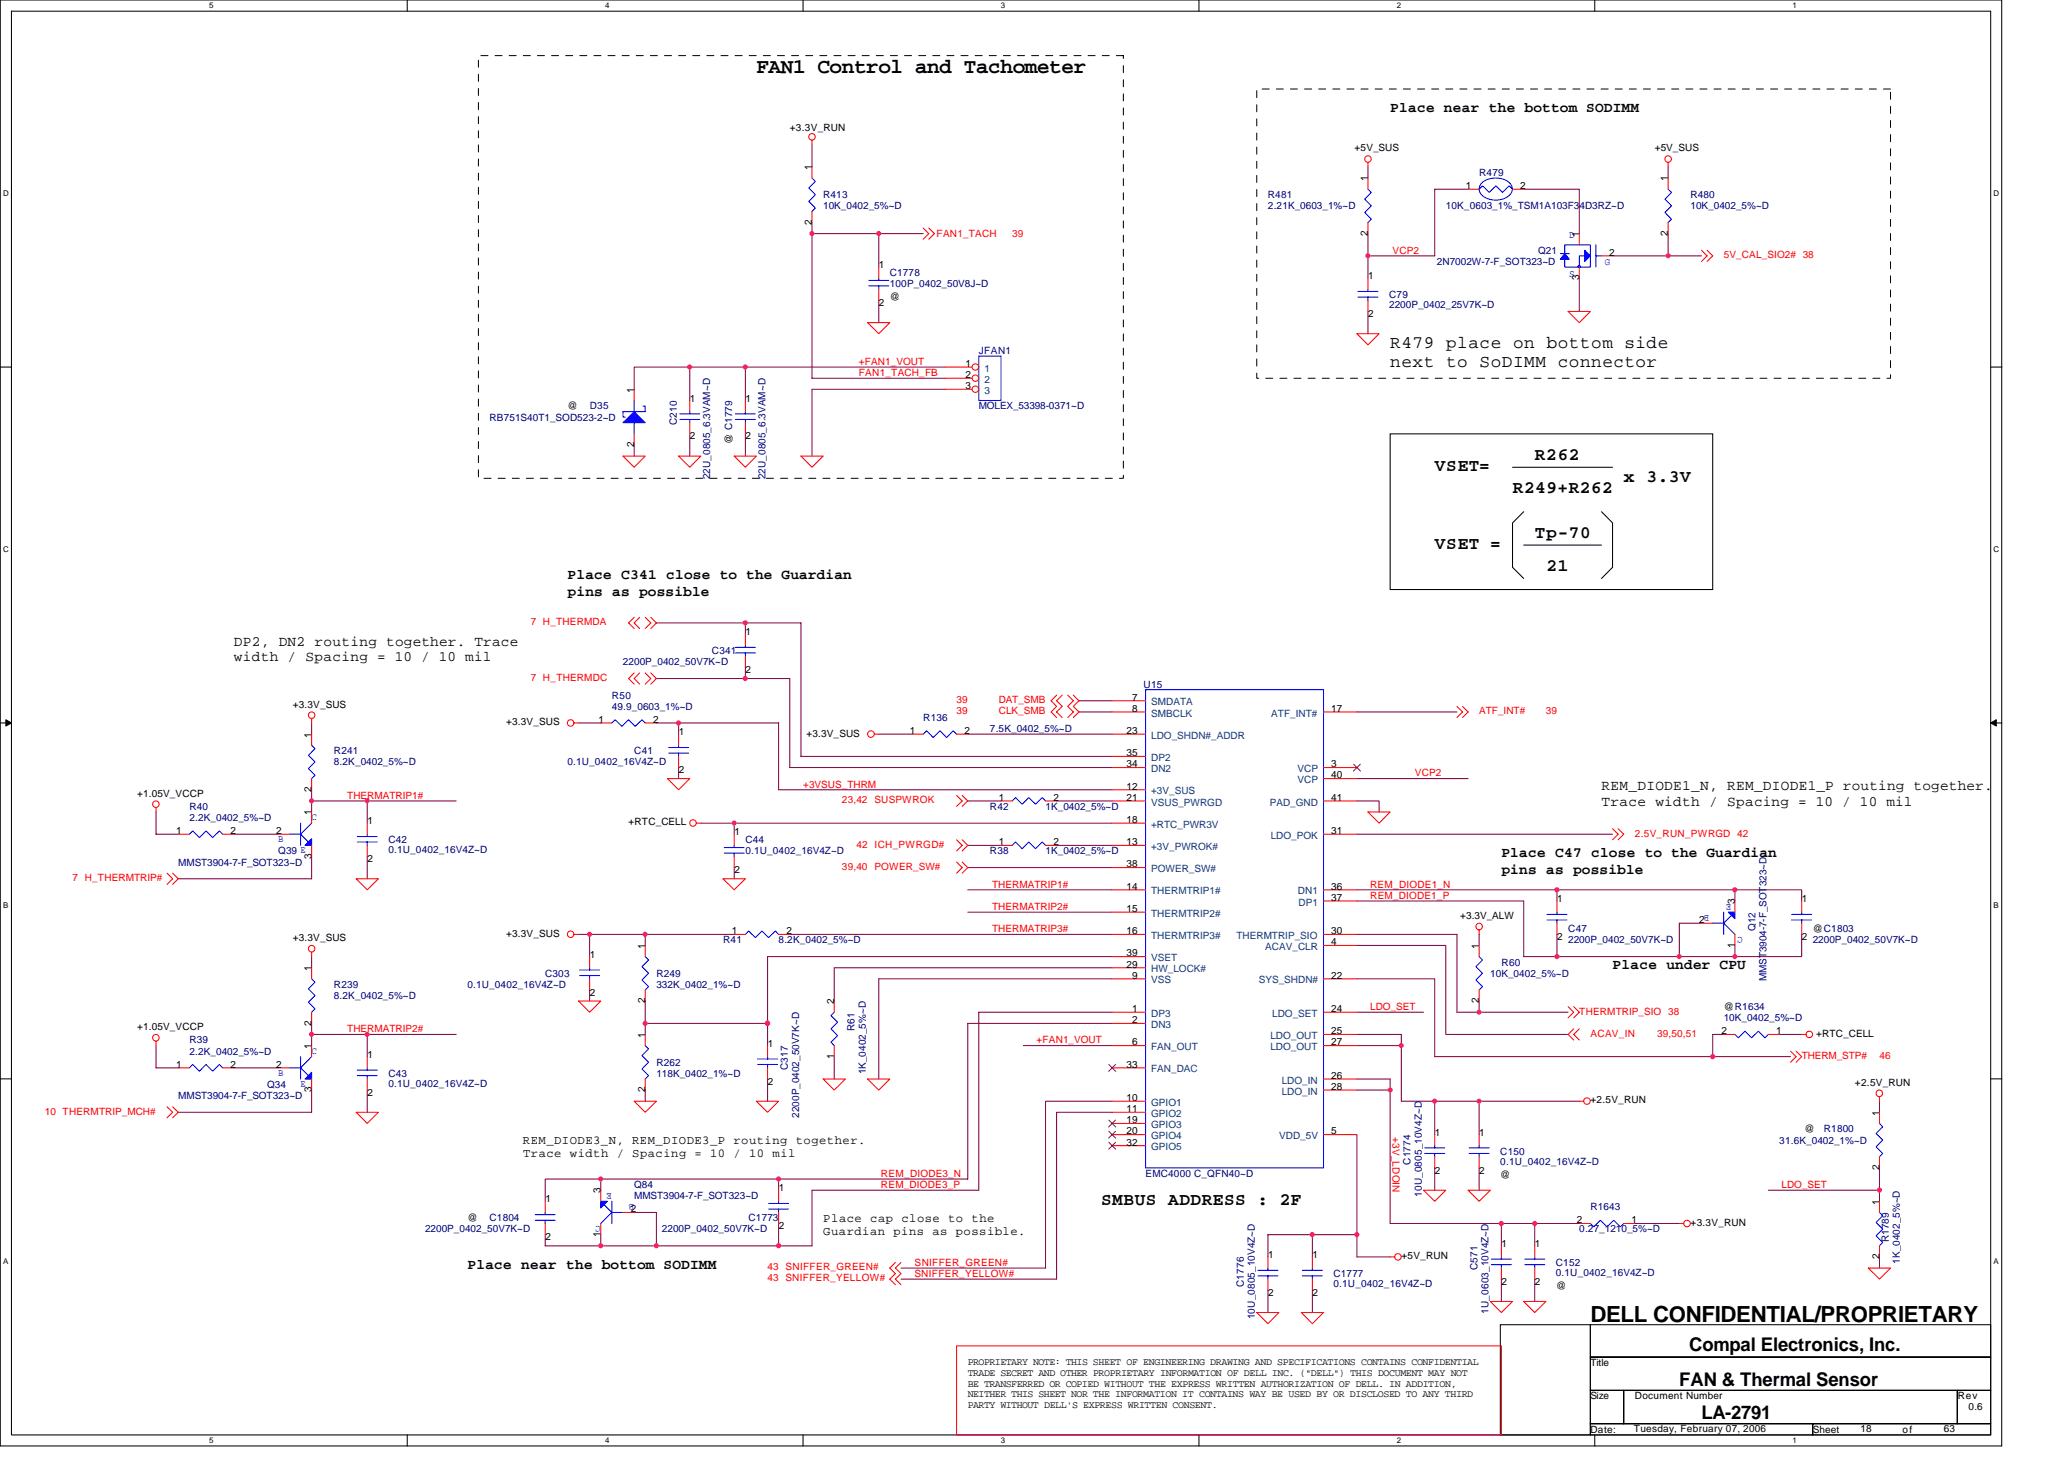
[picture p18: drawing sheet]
<svg xmlns="http://www.w3.org/2000/svg" width="297mm" height="210mm" viewBox="0 0 297 210" stroke-linecap="round" stroke-linejoin="round" font-family="sans-serif">
<defs><g id="words">
<text font-size="3.2" x="228.9" y="190.2">DELL CONFIDENTIAL/PROPRIETARY</text>
<text font-size="3" x="108.9" y="10.5">FAN1 Control and Tachometer</text>
<g font-size="2.7">
<text x="243.1" y="194.4">Compal Electronics, Inc.</text>
<text x="241.7" y="199.3">FAN &amp; Thermal Sensor</text>
<text x="244.9" y="204.2">LA-2791</text>
</g>
<g font-size="2.5">
<text x="200.1" y="50">R479 place on bottom side</text>
<text x="200.1" y="52.8">next to SoDIMM connector</text>
<text x="206.5" y="67.8">VSET=</text>
<text x="217.7" y="71">R249+R262</text>
<text x="220.9" y="66.1">R262</text>
<text x="233.7" y="69.4">x 3.3V</text>
<text x="220.9" y="77.4">Tp-70</text>
<text x="206.5" y="79">VSET =</text>
<text x="222.5" y="82.1">21</text>
<text x="158.5" y="173.4">SMBUS ADDRESS : 2F</text>
</g>
<g font-size="2.1">
<text x="200.1" y="16.2">Place near the bottom SODIMM</text>
<text x="81.7" y="83.4">Place C341 close to the Guardian</text>
<text x="81.7" y="85.7">pins as possible</text>
<text x="33.7" y="92.9">DP2, DN2 routing together. Trace</text>
<text x="33.7" y="95.1">width / Spacing = 10 / 10 mil</text>
<text x="230.5" y="113.7">REM_DIODE1_N, REM_DIODE1_P routing together.</text>
<text x="230.5" y="115.9">Trace width / Spacing = 10 / 10 mil</text>
<text x="216.1" y="123.4">Place C47 close to the Guardian</text>
<text x="216.1" y="125.7">pins as possible</text>
<text x="232.1" y="139.4">Place under CPU</text>
<text x="67.3" y="182.6">Place near the bottom SODIMM</text>
</g>
<g font-size="1.8">
<text x="75.3" y="164.6">REM_DIODE3_N, REM_DIODE3_P routing together.</text>
<text x="75.3" y="166.5">Trace width / Spacing = 10 / 10 mil</text>
<text x="118.5" y="175.8">Place cap close to the</text>
<text x="118.5" y="177.7">Guardian pins as possible.</text>
</g>
<g font-size="1.4">
<text x="113.7" y="18.9">+3.3V_RUN</text>
<text x="194.9" y="21.8">+5V_SUS</text>
<text x="238.2" y="21.8">+5V_SUS</text>
<text x="116.8" y="24.5" transform="rotate(-90 116.8 24.5)">1</text>
<text x="196.8" y="26.1" transform="rotate(-90 196.8 26.1)">1</text>
<text x="210.9" y="27.2">1</text>
<text x="218.8" y="27.2">2</text>
<text x="240" y="26.1" transform="rotate(-90 240 26.1)">1</text>
<text x="116.8" y="32.3" transform="rotate(-90 116.8 32.3)">2</text>
<text x="196.8" y="33.9" transform="rotate(-90 196.8 33.9)">2</text>
<text x="227.3" y="34.1" transform="rotate(-90 227.3 34.1)">1</text>
<text x="240" y="33.9" transform="rotate(-90 240 33.9)">2</text>
<text x="126.5" y="38.6">1</text>
<text x="196.9" y="40.2">1</text>
<text x="227.3" y="40.3" transform="rotate(-90 227.3 40.3)">3</text>
<text x="231.6" y="36.8">2</text>
<text x="126.5" y="44">2</text>
<text x="128.1" y="43.2">@</text>
<text x="196.9" y="45.6">2</text>
<text x="138.9" y="52.8">1</text>
<text x="81.7" y="58.9">@</text>
<text x="91.2" y="56.5" transform="rotate(-90 91.2 56.5)">1</text>
<text x="99.3" y="57.8">1</text>
<text x="107.3" y="57.8">1</text>
<text x="138.9" y="54.4">2</text>
<text x="138.9" y="56">3</text>
<text x="91.2" y="64.3" transform="rotate(-90 91.2 64.3)">2</text>
<text x="99.3" y="63.2">2</text>
<text x="105.4" y="63.9" transform="rotate(-90 105.4 63.9)">@ C1779</text>
<text x="107.3" y="63.2">2</text>
<text x="107.3" y="91.4">1</text>
<text x="42.1" y="101.8">+3.3V_SUS</text>
<text x="107.3" y="96.8">2</text>
<text x="162.9" y="100.8">7</text>
<text x="44.8" y="106.1" transform="rotate(-90 44.8 106.1)">1</text>
<text x="72.9" y="104.4">+3.3V_SUS</text>
<text x="86.1" y="104">1</text>
<text x="94" y="104">2</text>
<text x="97.7" y="105.8">1</text>
<text x="116.1" y="106">+3.3V_SUS</text>
<text x="130.9" y="105.6">1</text>
<text x="138.8" y="105.6">2</text>
<text x="162.1" y="105.6">23</text>
<text x="162.9" y="102.4">8</text>
<text x="191.6" y="102.4">17</text>
<text x="44.8" y="113.9" transform="rotate(-90 44.8 113.9)">2</text>
<text x="97.7" y="111.2">2</text>
<text x="162.1" y="108.8">35</text>
<text x="162.1" y="110.4">34</text>
<text x="162.1" y="113.6">12</text>
<text x="191.6" y="110.4">3</text>
<text x="191.6" y="112">40</text>
<text x="19.7" y="114.6">+1.05V_VCCP</text>
<text x="25.3" y="120">1</text>
<text x="33.2" y="120">2</text>
<text x="39.7" y="120">2</text>
<text x="44.8" y="117.3" transform="rotate(-90 44.8 117.3)">1</text>
<text x="52.9" y="118.6">1</text>
<text x="90.5" y="118.7">+RTC_CELL</text>
<text x="143.7" y="115.2">1</text>
<text x="151.6" y="115.2">2</text>
<text x="162.1" y="115.2">21</text>
<text x="162.1" y="118.4">18</text>
<text x="191.6" y="120">31</text>
<text x="191.6" y="115.2">41</text>
<text x="44.8" y="123.5" transform="rotate(-90 44.8 123.5)">3</text>
<text x="52.9" y="124">2</text>
<text x="105.7" y="120.2">1</text>
<text x="105.7" y="125.6">2</text>
<text x="143.7" y="121.6">1</text>
<text x="151.6" y="121.6">2</text>
<text x="162.1" y="121.6">13</text>
<text x="162.1" y="124.8">38</text>
<text x="162.1" y="128">14</text>
<text x="162.1" y="131.2">15</text>
<text x="191.6" y="128">36</text>
<text x="191.6" y="129.6">37</text>
<text x="224.1" y="129.8">1</text>
<text x="249.7" y="130.1" transform="rotate(-90 249.7 130.1)">3</text>
<text x="259.3" y="129.8">1</text>
<text x="42.1" y="135.4">+3.3V_SUS</text>
<text x="72.9" y="134.7">+3.3V_SUS</text>
<text x="84.9" y="137.8">1</text>
<text x="92.8" y="136.5" transform="rotate(-90 92.8 136.5)">1</text>
<text x="105.3" y="134.4">1</text>
<text x="113.2" y="134.4">2</text>
<text x="162.1" y="134.4">16</text>
<text x="162.1" y="137.6">39</text>
<text x="191.6" y="136">4</text>
<text x="191.6" y="134.4">30</text>
<text x="210.2" y="132.2">+3.3V_ALW</text>
<text x="212.8" y="136.5" transform="rotate(-90 212.8 136.5)">1</text>
<text x="224.1" y="135.2">2</text>
<text x="244.6" y="132.8">2</text>
<text x="249.7" y="136.4" transform="rotate(-90 249.7 136.4)">1</text>
<text x="259.3" y="135.2">2</text>
<text x="260.9" y="134.1">@C1803</text>
<text x="44.8" y="139.7" transform="rotate(-90 44.8 139.7)">1</text>
<text x="84.9" y="143.2">2</text>
<text x="162.1" y="139.2">29</text>
<text x="162.9" y="140.8">9</text>
<text x="191.6" y="140.8">22</text>
<text x="19.7" y="148.2">+1.05V_VCCP</text>
<text x="44.8" y="147.6" transform="rotate(-90 44.8 147.6)">2</text>
<text x="92.8" y="149.3" transform="rotate(-90 92.8 149.3)">1</text>
<text x="92.8" y="144.4" transform="rotate(-90 92.8 144.4)">2</text>
<text x="120" y="144.5" transform="rotate(-90 120 144.5)">2</text>
<text x="162.9" y="145.6">1</text>
<text x="162.9" y="147.2">2</text>
<text x="191.6" y="148.8">25</text>
<text x="191.6" y="145.6">24</text>
<text x="212.8" y="144.4" transform="rotate(-90 212.8 144.4)">2</text>
<text x="247.8" y="148.8">2</text>
<text x="248.1" y="145.3">@R1634</text>
<text x="255.6" y="148.8">1</text>
<text x="261.4" y="149.2">+RTC_CELL</text>
<text x="25.3" y="153.6">1</text>
<text x="33.2" y="153.6">2</text>
<text x="39.7" y="153.6">2</text>
<text x="44.8" y="150.9" transform="rotate(-90 44.8 150.9)">1</text>
<text x="52.9" y="152.2">1</text>
<text x="110.5" y="150.6">1</text>
<text x="120" y="152.4" transform="rotate(-90 120 152.4)">1</text>
<text x="162.1" y="153.6">33</text>
<text x="162.9" y="150.4">6</text>
<text x="191.6" y="155.2">26</text>
<text x="191.6" y="150.4">27</text>
<text x="44.8" y="157.2" transform="rotate(-90 44.8 157.2)">3</text>
<text x="52.9" y="157.6">2</text>
<text x="92.8" y="157.2" transform="rotate(-90 92.8 157.2)">2</text>
<text x="110.5" y="156">2</text>
<text x="162.1" y="158.4">10</text>
<text x="162.1" y="160">11</text>
<text x="162.1" y="161.6">19</text>
<text x="191.6" y="156.8">28</text>
<text x="228.9" y="158.7">+2.5V_RUN</text>
<text x="267" y="156.2">+2.5V_RUN</text>
<text x="270.5" y="160.5" transform="rotate(-90 270.5 160.5)">1</text>
<text x="162.1" y="163.2">20</text>
<text x="162.1" y="164.8">32</text>
<text x="191.6" y="163.2">5</text>
<text x="206.5" y="163.4">1</text>
<text x="212.9" y="163.4">1</text>
<text x="259.7" y="162.9">@</text>
<text x="78.5" y="173">1</text>
<text x="86.4" y="171.7" transform="rotate(-90 86.4 171.7)">3</text>
<text x="112.1" y="171.4">1</text>
<text x="206.5" y="168.8">2</text>
<text x="212.9" y="168.8">2</text>
<text x="215.9" y="169.5">@</text>
<text x="270.5" y="173.3" transform="rotate(-90 270.5 173.3)">1</text>
<text x="270.5" y="168.4" transform="rotate(-90 270.5 168.4)">2</text>
<text x="67.3" y="175.7">@</text>
<text x="78.5" y="178.4">2</text>
<text x="86.4" y="177.9" transform="rotate(-90 86.4 177.9)">1</text>
<text x="90.8" y="174.4">2</text>
<text x="112.1" y="176.8">2</text>
<text x="216.1" y="179.4">1</text>
<text x="220.9" y="179.4">1</text>
<text x="226.9" y="176">2</text>
<text x="234.8" y="176">1</text>
<text x="243.3" y="176.4">+3.3V_RUN</text>
<text x="182.5" y="181">1</text>
<text x="188.9" y="181">1</text>
<text x="201.7" y="181.2">+5V_RUN</text>
<text x="216.1" y="184.8">2</text>
<text x="220.9" y="184.8">2</text>
<text x="223.9" y="185.5">@</text>
<text x="270.5" y="181.2" transform="rotate(-90 270.5 181.2)">2</text>
<text x="182.5" y="186.4">2</text>
<text x="188.9" y="186.4">2</text>
<text x="139.3" y="196.4">PROPRIETARY NOTE: THIS SHEET OF ENGINEERING DRAWING AND SPECIFICATIONS CONTAINS CONFIDENTIAL</text>
<text x="139.3" y="197.9">TRADE SECRET AND OTHER PROPRIETARY INFORMATION OF DELL INC. (&quot;DELL&quot;) THIS DOCUMENT MAY NOT</text>
<text x="228.9" y="196.5">Title</text>
<text x="139.3" y="199.5">BE TRANSFERRED OR COPIED WITHOUT THE EXPRESS WRITTEN AUTHORIZATION OF DELL. IN ADDITION,</text>
<text x="139.3" y="201">NEITHER THIS SHEET NOR THE INFORMATION IT CONTAINS WAY BE USED BY OR DISCLOSED TO ANY THIRD</text>
<text x="139.3" y="202.6">PARTY WITHOUT DELL'S EXPRESS WRITTEN CONSENT.</text>
<text x="228.9" y="201.3">Size</text>
<text x="235.3" y="201.3">Document Number</text>
<text x="281.7" y="201.3">Rev</text>
<text x="283.3" y="202.9">0.6</text>
<text x="228.9" y="206.1">Date:</text>
<text x="235.1" y="206">Tuesday, February 07, 2006</text>
<text x="260.9" y="206.1">Sheet</text>
<text x="267.8" y="206">18</text>
<text x="273.8" y="206.1">of</text>
<text x="279.8" y="206">63</text>
</g>
<g font-size="1.4" fill="#000080">
<text x="118.5" y="28.5">R413</text>
<text x="182.5" y="28.5">R481</text>
<text x="212.9" y="25.3">R479</text>
<text x="243.3" y="28.5">R480</text>
<text x="118.5" y="30.1">10K_0402_5%~D</text>
<text x="182.5" y="30.1">2.21K_0603_1%~D</text>
<text x="208.1" y="30.1">10K_0603_1%_TSM1A103F34D3RZ~D</text>
<text x="243.3" y="30.1">10K_0402_5%~D</text>
<text x="128.1" y="39.7">C1778</text>
<text x="128.1" y="41.3">100P_0402_50V8J~D</text>
<text x="206.8" y="38.1">2N7002W-7-F_SOT323~D</text>
<text x="221.4" y="36.5">Q21</text>
<text x="199.9" y="42.9">C79</text>
<text x="199.9" y="44.3">2200P_0402_25V7K~D</text>
<text x="140.9" y="50.9">JFAN1</text>
<text x="84.9" y="58.9">D35</text>
<text x="140.9" y="58.9">MOLEX_53398-0371~D</text>
<text x="70.5" y="60.5">RB751S40T1_SOD523-2~D</text>
<text x="97.4" y="61.1" transform="rotate(-90 97.4 61.1)">C210</text>
<text x="102.2" y="69" transform="rotate(-90 102.2 69)">22U_0805_6.3VAM~D</text>
<text x="110.2" y="69" transform="rotate(-90 110.2 69)">22U_0805_6.3VAM~D</text>
<text x="89.7" y="95.7">2200P_0402_50V7K~D</text>
<text x="102.5" y="94.1">C341</text>
<text x="88.1" y="100.5">R50</text>
<text x="164.6" y="98.9">U15</text>
<text x="88.1" y="102.1">49.9_0603_1%~D</text>
<text x="132.9" y="103.7">R136</text>
<text x="142.5" y="105.3">7.5K_0402_5%~D</text>
<text x="48" y="108.5">R241</text>
<text x="48" y="110.1">8.2K_0402_5%~D</text>
<text x="81.7" y="110.1">0.1U_0402_16V4Z~D</text>
<text x="91.3" y="108.5">C41</text>
<text x="27.3" y="116.5">R40</text>
<text x="27.3" y="118.1">2.2K_0402_5%~D</text>
<text x="142.5" y="116.5">R42</text>
<text x="150.5" y="116.5">1K_0402_5%~D</text>
<text x="25.7" y="124.5">MMST3904-7-F_SOT323~D</text>
<text x="40" y="122.9">Q39 E</text>
<text x="55.9" y="121.3">C42</text>
<text x="55.9" y="122.7">0.1U_0402_16V4Z~D</text>
<text x="107.3" y="121.3">C44</text>
<text x="107.3" y="122.9">0.1U_0402_16V4Z~D</text>
<text x="142.5" y="122.9">R38</text>
<text x="150.5" y="122.9">1K_0402_5%~D</text>
<text x="104.1" y="135.7">R41</text>
<text x="112.1" y="135.7">8.2K_0402_5%~D</text>
<text x="225.7" y="135.7">2200P_0402_50V7K~D</text>
<text x="225.7" y="134.1">C47</text>
<text x="252.6" y="133.9" transform="rotate(-90 252.6 133.9)">Q12</text>
<text x="260.9" y="135.7">2200P_0402_50V7K~D</text>
<text x="48" y="142.1">R239</text>
<text x="48" y="143.7">8.2K_0402_5%~D</text>
<text x="67.3" y="142.1">0.1U_0402_16V4Z~D</text>
<text x="78.5" y="140.5">C303</text>
<text x="94.5" y="140.5">R249</text>
<text x="94.5" y="142.1">332K_0402_1%~D</text>
<text x="214.5" y="140.5">10K_0402_5%~D</text>
<text x="216.1" y="138.9">R60</text>
<text x="254.2" y="141.1" transform="rotate(-90 254.2 141.1)">MMST3904-7-F_SOT323~D</text>
<text x="123" y="148.3" transform="rotate(-90 123 148.3)">R61</text>
<text x="248.1" y="146.9">10K_0402_5%~D</text>
<text x="27.3" y="150.1">R39</text>
<text x="27.3" y="151.7">2.2K_0402_5%~D</text>
<text x="55.9" y="154.9">C43</text>
<text x="94.5" y="153.3">R262</text>
<text x="94.5" y="154.9">118K_0402_1%~D</text>
<text x="113.4" y="153.9" transform="rotate(-90 113.4 153.9)">C317</text>
<text x="124.6" y="154.6" transform="rotate(-90 124.6 154.6)">1K_0402_5%~D</text>
<text x="25.7" y="158.1">MMST3904-7-F_SOT323~D</text>
<text x="38.5" y="156.5">Q34</text>
<text x="55.9" y="156.4">0.1U_0402_16V4Z~D</text>
<text x="115" y="160.8" transform="rotate(-90 115 160.8)">2200P_0402_50V7K~D</text>
<text x="203" y="167.6" transform="rotate(-90 203 167.6)">C1774</text>
<text x="215.9" y="166.1">C150</text>
<text x="215.9" y="167.6">0.1U_0402_16V4Z~D</text>
<text x="256.1" y="164.5">31.6K_0402_1%~D</text>
<text x="262.5" y="162.9">R1800</text>
<text x="91.3" y="170.9">Q84</text>
<text x="91.3" y="172.5">MMST3904-7-F_SOT323~D</text>
<text x="164.9" y="169.3">EMC4000 C_QFN40~D</text>
<text x="204.6" y="172.2" transform="rotate(-90 204.6 172.2)">10U_0805_10V4Z~D</text>
<text x="61.2" y="177.3">2200P_0402_50V7K~D</text>
<text x="70.5" y="175.7">C1804</text>
<text x="95.3" y="177.3">2200P_0402_50V7K~D</text>
<text x="107.7" y="175.7">C1773</text>
<text x="227.3" y="177.3">0.27_1210_5%~D</text>
<text x="228.9" y="174.1">R1643</text>
<text x="271.8" y="178.8" transform="rotate(-90 271.8 178.8)">R1789</text>
<text x="179" y="185.1" transform="rotate(-90 179 185.1)">C1776</text>
<text x="191.9" y="183.7">C1777</text>
<text x="191.9" y="185.2">0.1U_0402_16V4Z~D</text>
<text x="212.6" y="182.8" transform="rotate(-90 212.6 182.8)">C571</text>
<text x="223.9" y="182.1">C152</text>
<text x="223.9" y="183.6">0.1U_0402_16V4Z~D</text>
<text x="273.4" y="181.8" transform="rotate(-90 273.4 181.8)">1K_0402_5%~D</text>
<text x="180.6" y="189.8" transform="rotate(-90 180.6 189.8)">10U_0805_10V4Z~D</text>
<text x="214.2" y="189" transform="rotate(-90 214.2 189)">1U_0603_10V4Z~D</text>
</g>
<g font-size="1.4" fill="#f00">
<text x="134.8" y="34.1">FAN1_TACH</text>
<text x="145.7" y="34.1">39</text>
<text x="200.4" y="36.5">VCP2</text>
<text x="248.1" y="37.1">5V_CAL_SIO2# 38</text>
<text x="123.6" y="52.5">+FAN1_VOUT</text>
<text x="123.6" y="54.1">FAN1_TACH_FB</text>
<text x="76.4" y="90">7 H_THERMDA</text>
<text x="76.4" y="98">7 H_THERMDC</text>
<text x="137.7" y="101.2">39</text>
<text x="143.7" y="101.2">DAT_SMB</text>
<text x="137.7" y="102.7">39</text>
<text x="143.7" y="102.7">CLK_SMB</text>
<text x="212.9" y="102.7">ATF_INT#</text>
<text x="222.5" y="102.7">39</text>
<text x="115.6" y="113.3">+3VSUS_THRM</text>
<text x="203.6" y="111.7">VCP2</text>
<text x="50" y="114.9">THERMATRIP1#</text>
<text x="121.2" y="115.5">23,42 SUSPWROK</text>
<text x="121.2" y="125.2">39,40 POWER_SW#</text>
<text x="123.3" y="122">42 ICH_PWRGD#</text>
<text x="235.3" y="120.4">2.5V_RUN_PWRGD 42</text>
<text x="10.5" y="126.7">7 H_THERMTRIP#</text>
<text x="142.8" y="130.9">THERMATRIP2#</text>
<text x="142.8" y="127.7">THERMATRIP1#</text>
<text x="197.2" y="129.3">REM_DIODE1_P</text>
<text x="197.2" y="127.7">REM_DIODE1_N</text>
<text x="142.8" y="134.1">THERMATRIP3#</text>
<text x="50" y="148.5">THERMATRIP2#</text>
<text x="197.2" y="145.3">LDO_SET</text>
<text x="227.3" y="146">THERMTRIP_SIO 38</text>
<text x="228.9" y="149.2">ACAV_IN</text>
<text x="238.5" y="149.2">39,50,51</text>
<text x="149.2" y="150.1">+FAN1_VOUT</text>
<text x="259.3" y="152.4">THERM_STP#</text>
<text x="270.5" y="152.4">46</text>
<text x="6.5" y="160.4">10 THERMTRIP_MCH#</text>
<text x="200.4" y="163.6" transform="rotate(90 200.4 163.6)">+3V_LDOIN</text>
<text x="126.8" y="169.3">REM_DIODE3_N</text>
<text x="126.8" y="170.9">REM_DIODE3_P</text>
<text x="256.4" y="170.9">LDO_SET</text>
<text x="110.5" y="182.8">43 SNIFFER_GREEN#</text>
<text x="110.5" y="184.4">43 SNIFFER_YELLOW#</text>
<text x="131.6" y="182.1">SNIFFER_GREEN#</text>
<text x="131.6" y="183.7">SNIFFER_YELLOW#</text>
</g>
<g font-size="1.4" fill="#00f">
<text x="225.8" y="34.3">D</text>
<text x="225.8" y="39.9">S</text>
<text x="230.9" y="38.1">G</text>
<text x="44.8" y="118">C</text>
<text x="40" y="121.2">B</text>
<text x="246" y="131.6" transform="rotate(180 246 131.6)">B</text>
<text x="249.2" y="130" transform="rotate(180 249.2 130)">E</text>
<text x="250.8" y="134.8" transform="rotate(180 250.8 134.8)">C</text>
<text x="40" y="154.8">B</text>
<text x="44.8" y="151.6">C</text>
<text x="43.3" y="156.4">E</text>
<text x="88" y="171.6" transform="rotate(180 88 171.6)">E</text>
<text x="91.3" y="173.2" transform="rotate(180 91.3 173.2)">B</text>
<text x="86.5" y="176.4" transform="rotate(180 86.5 176.4)">C</text>
</g>
<g font-size="1.4" fill="#004080">
<text x="141.7" y="53.5">1</text>
<text x="141.7" y="55.1">2</text>
<text x="141.7" y="56.7">3</text>
<text x="165.7" y="101.5">SMDATA</text>
<text x="165.7" y="103.1">SMBCLK</text>
<text x="165.7" y="106.3">LDO_SHDN#_ADDR</text>
<text x="183" y="103.1">ATF_INT#</text>
<text x="165.7" y="109.5">DP2</text>
<text x="165.7" y="111.1">DN2</text>
<text x="186.7" y="111.1">VCP</text>
<text x="186.7" y="112.7">VCP</text>
<text x="165.7" y="114.3">+3V_SUS</text>
<text x="165.7" y="115.9">VSUS_PWRGD</text>
<text x="165.7" y="119.1">+RTC_PWR3V</text>
<text x="182.7" y="115.9">PAD_GND</text>
<text x="165.7" y="122.3">+3V_PWROK#</text>
<text x="165.7" y="125.5">POWER_SW#</text>
<text x="182.9" y="120.7">LDO_POK</text>
<text x="165.7" y="128.7">THERMTRIP1#</text>
<text x="165.7" y="131.9">THERMTRIP2#</text>
<text x="186.8" y="128.7">DN1</text>
<text x="186.9" y="130.3">DP1</text>
<text x="165.7" y="135.1">THERMTRIP3#</text>
<text x="177.9" y="135.1">THERMTRIP_SIO</text>
<text x="182.1" y="136.7">ACAV_CLR</text>
<text x="165.7" y="138.3">VSET</text>
<text x="165.7" y="139.9">HW_LOCK#</text>
<text x="165.7" y="141.5">VSS</text>
<text x="181.1" y="141.5">SYS_SHDN#</text>
<text x="165.7" y="146.3">DP3</text>
<text x="165.7" y="147.9">DN3</text>
<text x="182.8" y="149.5">LDO_OUT</text>
<text x="183.1" y="146.3">LDO_SET</text>
<text x="165.7" y="151.1">FAN_OUT</text>
<text x="165.7" y="154.3">FAN_DAC</text>
<text x="182.8" y="151.1">LDO_OUT</text>
<text x="184.5" y="155.9">LDO_IN</text>
<text x="165.7" y="159.1">GPIO1</text>
<text x="165.7" y="160.7">GPIO2</text>
<text x="184.5" y="157.5">LDO_IN</text>
<text x="165.7" y="162.3">GPIO3</text>
<text x="165.7" y="163.9">GPIO4</text>
<text x="165.7" y="165.5">GPIO5</text>
<text x="184.1" y="163.9">VDD_5V</text>
</g>
<g font-size="1.1">
<text x="30.1" y="1.2">5</text>
<text x="87.1" y="1.2">4</text>
<text x="144" y="1.2">3</text>
<text x="201" y="1.2">2</text>
<text x="258" y="1.2">1</text>
<text x=".4" y="28.2">D</text>
<text x="286.9" y="28.2">D</text>
<text x=".4" y="79.4">C</text>
<text x="286.9" y="79.4">C</text>
<text x=".4" y="130.6">B</text>
<text x="286.9" y="130.6">B</text>
<text x=".4" y="181.8">A</text>
<text x="286.9" y="181.8">A</text>
<text x="30.1" y="207.6">5</text>
<text x="87.1" y="207.6">4</text>
<text x="144" y="207.6">3</text>
<text x="201" y="207.6">2</text>
<text x="258" y="207.6">1</text>
</g>
</g></defs>
<path d="M0 0h288.1v208h-288.1zM1.6 1.6h284.9v204.8h-284.9z" fill="none" stroke="#000" stroke-width=".15"/>
<g fill="#fff">
<path d="M30.1 .2h.6v1.2h-.6z"/>
<path d="M30.1 206.6h.6v1.3h-.6z"/>
</g>
<path d="M58.6 0v1.6M58.6 206.4v1.6" fill="none" stroke="#000" stroke-width=".15"/>
<g fill="#fff">
<path d="M87.1 .2h.6v1.2h-.6z"/>
<path d="M87.1 206.6h.6v1.3h-.6z"/>
</g>
<path d="M115.6 0v1.6M115.6 206.4v1.6" fill="none" stroke="#000" stroke-width=".15"/>
<g fill="#fff">
<path d="M144 .2h.6v1.2h-.6z"/>
<path d="M144 206.6h.6v1.3h-.6z"/>
</g>
<path d="M172.5 0v1.6M172.5 206.4v1.6" fill="none" stroke="#000" stroke-width=".15"/>
<g fill="#fff">
<path d="M201 .2h.6v1.2h-.6z"/>
<path d="M201 206.6h.6v1.3h-.6z"/>
</g>
<path d="M229.5 0v1.6M229.5 206.4v1.6" fill="none" stroke="#000" stroke-width=".15"/>
<g fill="#fff">
<path d="M258 .2h.6v1.2h-.6z"/>
<path d="M258 206.6h.6v1.3h-.6z"/>
<path d="M.4 27.2h.8v1.3h-.8z"/>
<path d="M286.9 27.2h.8v1.3h-.8z"/>
<path d="M.4 78.4h.8v1.3h-.8z"/>
<path d="M286.9 78.4h.8v1.3h-.8z"/>
</g>
<path d="M0 52.8h1.6M286.5 52.8h1.6" fill="none" stroke="#000" stroke-width=".15"/>
<g fill="#fff">
<path d="M.4 129.6h.8v1.3h-.8z"/>
<path d="M286.9 129.6h.7v1.3h-.7z"/>
</g>
<path d="M0 104h1.6M286.5 104h1.6" fill="none" stroke="#000" stroke-width=".15"/>
<path d="M.8 103.5l.8 .5-.8 .5zM286.5 104l.8-.5v1z" fill="#000" stroke="#000" stroke-width=".14"/>
<g fill="#fff">
<path d="M.4 180.8h.8v1.3h-.8z"/>
<path d="M286.9 180.8h.7v1.3h-.7z"/>
</g>
<g fill="none" stroke="#000" stroke-width=".15">
<path d="M200.1 62.4h46.4v22.4h-46.4zM217.7 67.2h14.4M219.3 73.6l-1.6 1.6v6.4l1.6 1.6M219.3 78.4h11.2M230.5 73.6l1.6 1.6v6.4l-1.6 1.6M0 155.2h1.6M286.5 155.2h1.6M215.9 190.6h13v15.8h-13zM228.9 190.6h57.6v4.6h-57.6zM228.9 195.2h57.6v4.8h-57.6zM228.9 204.8h32v1.6h-32zM228.9 200h4.8v4.8h-4.8z"/>
<path d="M233.7 200h48v4.8h-48zM260.9 204.8h25.6v1.6h-25.6zM281.7 200h4.8v4.8h-4.8z"/>
</g>
<g fill="none" stroke="#800040" stroke-width=".15">
<path d="M116.9 33.6h9.6v4.8M116.9 20.8v3.2M116.9 32v22.4h19.2M126.5 33.6h6.4M196.9 24v1.6M196.9 33.6v6.4M211.3 27.2h-4.8v9.6h-9.6M219.3 27.2h8v6.4M232.1 36.8h12.8M240.1 24v1.6M240.1 33.6v3.2M99.3 52.8h8v4.8"/>
<path d="M99.3 52.8h-8v3.2M99.3 52.8v4.8M107.3 52.8h28.8M126.5 43.2v3.2M136.1 56h-19.2v9.6M196.9 44.8v3.2M227.3 40v4.8M91.3 64v1.6M99.3 62.4v3.2M107.3 62.4v3.2M94.5 89.6h12.8v1.6M94.5 97.6h19.2v12.8h46.4"/>
<path d="M107.3 89.6h8v19.2h44.8M107.3 96v1.6M22.5 116.8v3.2h3.2M44.8 104v1.6M44.8 113.6v3.2M44.8 115.2h20.9M52.8 115.2v3.2M83.3 104h3.2M94.5 104h17.6v9.6h48M97.7 104v1.6M97.7 110.4v1.6M100.9 118.4h4.8v1.6"/>
<path d="M105.7 118.4h54.4M126.5 105.6h4.8M139.3 115.2h4.8M139.3 105.6h20.8M152.1 115.2h8M155.3 102.4h4.8M155.3 100.8h4.8M195.3 115.2h3.2v1.6M195.3 102.4h14.4M195.3 112h16M33.7 120h6.3M44.8 123.2v3.2h-19.1"/>
<path d="M44.8 137.6v1.6M52.8 123.2v3.2M83.3 134.4h1.6v3.2M84.9 134.4h8v1.6M92.9 134.4h12.8M105.7 124.8v1.6M113.7 134.4h46.4M139.3 128h20.8M139.3 131.2h20.8M139.3 121.6h4.8M139.3 124.8h20.8M152.1 121.6h8"/>
<path d="M160.1 137.6h-49.6v12.8M160.1 139.2h-40v4.8M195.3 136h12.8v12.8h17.6M195.3 120h36.8M195.3 129.6h24v8h30.4M195.3 134.4h14.4v11.2h3.2M195.3 128h28.8M212.9 134.4v1.6M224.1 128h25.6v1.6M224.1 128v1.6M224.1 134.4v3.2M244.9 132.8h-3.2v4.8"/>
<path d="M249.7 128h9.6v1.6M249.7 136v1.6M259.3 134.4v3.2h-9.6M22.5 150.4v3.2h3.2M33.7 153.6h6.3M44.8 148.8h8v3.2M44.8 147.2v3.2M44.8 156.8v3.2h-19.1M52.8 148.8h12.9M52.8 156.8v3.2M84.9 142.4v1.6M92.9 144v4.8"/>
<path d="M92.9 156.8v1.6M92.9 147.2h17.6M110.5 155.2v3.2M120.1 152v3.2M147.3 150.4h12.8M160.1 158.4h-9.6v24h-20.8M160.1 145.6h-19.2v25.6h-24v8h-38.4v-1.6M160.1 140.8h-33.6v14.4M160.1 147.2h-20.8v22.4h-52.8M195.3 140.8h11.2v11.2h51.2M195.3 148.8h6.4v9.6h4.8v4.8M195.3 145.6h9.6"/>
<path d="M195.3 150.4h6.4M195.3 155.2h4.8v20.8h16M195.3 156.8h4.8M206.5 158.4h20.8M212.9 144v1.6h12.8M212.9 158.4v4.8M248.1 148.8h-1.6v3.2M256.1 148.8h3.2M270.5 158.4v1.6M86.5 169.6h-8v3.2M86.5 169.6v1.6M86.5 177.6v1.6"/>
<path d="M91.3 174.4h3.2v4.8M112.1 169.6v1.6M112.1 176v3.2M160.1 160h-8v24h-22.4M188.9 177.6v3.2M195.3 163.2v17.6h4.8M195.3 177.6h-12.8v3.2M206.5 168v3.2M212.9 168v3.2M216.1 176h4.8v3.2M216.1 176v3.2M220.9 176h6.4"/>
<path d="M235.3 176h6.4M254.5 171.2h16v1.6M270.5 168v3.2M182.5 185.6v3.2M188.9 185.6v3.2M216.1 184v3.2M220.9 184v3.2M270.5 180.8v1.6"/>
</g>
<g fill="none" stroke="#f00" stroke-width=".15">
<path d="M116.9 20.2v.6M132.9 32.8l.8 .8-.8 .8M133.7 32.8l.8 .8-.8 .8M196.9 23.4v.6M240.1 23.4v.6M244.9 36l.8 .8-.8 .8M245.7 36l.8 .8-.8 .8M124.9 46.4h3.2l-1.6 1.6zM195.3 48h3.2l-1.6 1.6zM225.7 44.8h3.2l-1.6 1.6zM89.7 65.6h3.2l-1.6 1.6zM97.7 65.6h3.2l-1.6 1.6z"/>
<path d="M105.7 65.6h3.2l-1.6 1.6zM115.3 65.6h3.2l-1.6 1.6zM91.3 88.8l-.8 .8 .8 .8M91.3 96.8l-.8 .8 .8 .8M92.1 88.8l-.8 .8 .8 .8M92.1 96.8l-.8 .8 .8 .8M92.9 88.8l.8 .8-.8 .8M92.9 96.8l.8 .8-.8 .8M93.7 88.8l.8 .8-.8 .8M93.7 96.8l.8 .8-.8 .8M107.3 91.2v1.6M107.3 94.4v1.6"/>
<path d="M22.5 116.2v.6M44.8 103.4v.6M82.6 104h.7M96.1 112h3.2l-1.6 1.6zM100.2 118.4h.7M125.8 105.6h.7M137.7 114.4l.8 .8-.8 .8M138.5 114.4l.8 .8-.8 .8M152.1 100l-.8 .8 .8 .8-.8 .8 .8 .8M152.9 100l-.8 .8 .8 .8-.8 .8 .8 .8M153.7 100l.8 .8-.8 .8 .8 .8-.8 .8M154.5 100l.8 .8-.8 .8 .8 .8-.8 .8"/>
<path d="M196.9 116.8h3.2l-1.6 1.6zM209.7 101.6l.8 .8-.8 .8M210.5 101.6l.8 .8-.8 .8M232.1 119.2l.8 .8-.8 .8M232.9 119.2l.8 .8-.8 .8M24 125.6l.8 .8-.8 .8M24.8 125.6l.9 .8-.9 .8M44.8 137v.6M51.3 126.4h3.2l-1.7 1.6zM82.6 134.4h.7M104.1 126.4h3.2l-1.6 1.6zM137.7 124l.8 .8-.8 .8"/>
<path d="M137.7 120.8l.8 .8-.8 .8M138.5 124l.8 .8-.8 .8M138.5 120.8l.8 .8-.8 .8M212.9 133.8v.6M22.5 149.8v.6M24 159.2l.8 .8-.8 .8M24.8 159.2l.9 .8-.9 .8M83.3 144h3.2l-1.6 1.6zM91.3 158.4h3.2l-1.6 1.6zM108.9 158.4h3.2l-1.6 1.6zM118.5 155.2h3.2l-1.6 1.6zM124.9 155.2h3.2l-1.6 1.6z"/>
<path d="M225.7 144.8l.8 .8-.8 .8M226.5 144.8l.8 .8-.8 .8M226.5 148l-.8 .8 .8 .8M227.3 158.4h.6M227.3 148l-.8 .8 .8 .8M257.7 151.2l.8 .8-.8 .8M258.5 151.2l.8 .8-.8 .8M259.3 148.8h.6M270.5 157.8v.6M51.3 160h3.2l-1.7 1.6zM204.9 171.2h3.2l-1.6 1.6zM211.3 171.2h3.2l-1.6 1.6z"/>
<path d="M241.7 176h.6M128.9 181.6l-.8 .8 .8 .8-.8 .8 .8 .8M129.7 181.6l-.8 .8 .8 .8-.8 .8 .8 .8M137.7 193.6h78.4v12.8h-78.4zM180.9 188.8h3.2l-1.6 1.6zM187.3 188.8h3.2l-1.6 1.6zM200.1 180.8h.6M214.5 187.2h3.2l-1.6 1.6zM219.3 187.2h3.2l-1.6 1.6zM268.9 182.4h3.2l-1.6 1.6z"/>
<circle cx="116.9" cy="19.7" r=".47"/>
<circle cx="196.9" cy="22.9" r=".47"/>
<circle cx="240.1" cy="22.9" r=".47"/>
<circle cx="22.4" cy="115.7" r=".47"/>
<circle cx="44.8" cy="102.9" r=".47"/>
<circle cx="82.1" cy="104" r=".47"/>
<circle cx="99.7" cy="118.4" r=".47"/>
<circle cx="125.3" cy="105.6" r=".48"/>
<circle cx="44.8" cy="136.5" r=".47"/>
<circle cx="82.1" cy="134.4" r=".47"/>
<circle cx="212.9" cy="133.3" r=".47"/>
<circle cx="22.4" cy="149.3" r=".47"/>
<circle cx="228.4" cy="158.4" r=".47"/>
<circle cx="260.4" cy="148.8" r=".47"/>
<circle cx="270.5" cy="157.3" r=".47"/>
<circle cx="242.8" cy="176" r=".47"/>
<circle cx="201.2" cy="180.8" r=".47"/>
</g>
<path d="M68.9 8h92.8v60.8h-92.8zM180.9 12.8h91.2v41.6h-91.2z" fill="none" stroke="#000" stroke-width=".14" stroke-dasharray="1 1 1 1 1 1 1 1"/>
<path d="M140.9 51.2h3.2v6.4h-3.2zM105.8 93.9h2.9M105.8 93.1h2.9M107.3 92.8v.3M107.3 93.9v.5" fill="none" stroke="#00f" stroke-width=".15"/>
<circle cx="140.4" cy="52.8" r=".46" fill="#fff" stroke="#f00" stroke-width=".15"/>
<path d="M136.1 52.8h3.8" fill="none" stroke="#f00" stroke-width=".15"/>
<circle cx="140.4" cy="54.4" r=".46" fill="#fff" stroke="#f00" stroke-width=".15"/>
<path d="M136.1 54.4h3.8" fill="none" stroke="#f00" stroke-width=".15"/>
<circle cx="140.4" cy="56" r=".46" fill="#fff" stroke="#f00" stroke-width=".15"/>
<g fill="none" stroke="#f00" stroke-width=".15">
<path d="M116.9 24v1.6M116.9 30.4v1.6M126.5 38.4v1.6M196.9 25.6v1.6M196.9 32v1.6M211.3 27.2h1.6M217.7 27.2h1.6M227.3 33.6v1.6M227.3 38.4v1.6M230.5 36.8h1.6M240.1 25.6v1.6M240.1 32v1.6"/>
<path d="M91.3 56v1.6M99.3 57.6v1.6M107.3 57.6v1.6M126.5 41.6v1.6M136.1 56h3.8M196.9 40v1.6M196.9 43.2v1.6M91.3 62.4v1.6M99.3 60.8v1.6M107.3 60.8v1.6M44.8 105.6v1.6M44.8 112v1.6"/>
<path d="M44.8 116.8v1.6M52.8 118.4v1.6M86.5 104h1.6M92.9 104h1.6M97.7 105.6v1.6M97.7 108.8v1.6M131.3 105.6h1.6M137.7 105.6h1.6M144.1 115.2h1.6M150.5 115.2h1.6M160.1 105.6h4.8M160.1 115.2h4.8"/>
<path d="M160.1 100.8h4.8M160.1 102.4h4.8M160.1 108.8h4.8M160.1 110.4h4.8M160.1 113.6h4.8M160.1 118.4h4.8M190.5 115.2h4.8M190.5 102.4h4.8M190.5 110.4h4.8M190.5 112h4.8M25.7 120h1.6M32 120h1.7"/>
<path d="M40 120h1.7M44.8 121.6v1.6M44.8 139.2v1.6M52.8 121.6v1.6M84.9 137.6v1.6M92.9 136v1.6M105.7 134.4h1.6M105.7 120v1.6M105.7 123.2v1.6M112.1 134.4h1.6M144.1 121.6h1.6M150.5 121.6h1.6"/>
<path d="M160.1 121.6h4.8M160.1 134.4h4.8M160.1 124.8h4.8M160.1 128h4.8M160.1 131.2h4.8M160.1 137.6h4.8M160.1 139.2h4.8M190.5 120h4.8M190.5 134.4h4.8M190.5 128h4.8M190.5 129.6h4.8M190.5 136h4.8"/>
<path d="M212.9 136v1.6M224.1 129.6v1.6M224.1 132.8v1.6M244.9 132.8h1.6M249.7 129.6v1.6M249.7 134.4v1.6M259.3 129.6v1.6M259.3 132.8v1.6M25.7 153.6h1.6M32 153.6h1.7M40 153.6h1.7M44.8 145.6v1.6"/>
<path d="M44.8 150.4v1.6M44.8 155.2v1.6M52.8 152v1.6M52.8 155.2v1.6M84.9 140.8v1.6M92.9 142.4v1.6M92.9 148.8v1.6M92.9 155.2v1.6M110.5 150.4v1.6M110.5 153.6v1.6M120.1 144v1.6M120.1 150.4v1.6"/>
<path d="M160.1 153.6h4.8M160.1 140.8h4.8M160.1 145.6h4.8M160.1 147.2h4.8M160.1 150.4h4.8M160.1 158.4h4.8M190.5 148.8h4.8M190.5 140.8h4.8M190.5 145.6h4.8M190.5 150.4h4.8M190.5 155.2h4.8M190.5 156.8h4.8"/>
<path d="M212.9 142.4v1.6M248.1 148.8h1.6M254.5 148.8h1.6M78.5 172.8v1.6M78.5 176v1.6M86.5 171.2v1.6M86.5 176v1.6M89.7 174.4h1.6M112.1 171.2v1.6M112.1 174.4v1.6M160.1 163.2h4.8M160.1 160h4.8"/>
<path d="M160.1 161.6h4.8M160.1 164.8h4.8M190.5 163.2h4.8M206.5 163.2v1.6M206.5 166.4v1.6M212.9 163.2v1.6M212.9 166.4v1.6M216.1 179.2v1.6M220.9 179.2v1.6M227.3 176h1.6M233.7 176h1.6M270.5 160v1.6"/>
<path d="M270.5 166.4v1.6M270.5 172.8v1.6M270.5 179.2v1.6M182.5 180.8v1.6M182.5 184v1.6M188.9 180.8v1.6M188.9 184v1.6M216.1 182.4v1.6M220.9 182.4v1.6"/>
</g>
<g fill="none" stroke="#00f" stroke-width=".15">
<path d="M116.9 25.6l.4 .5-.9 1 .9 .9-.9 1 .9 .9-.4 .5M196.9 27.2l.5 .5-1 1 1 .9-1 1 1 .9-.5 .5M212.9 27.2l.5-.5 .9 1 1-1 .9 1 1-1 .5 .5M213.2 26.4a3.1 3.1 0 0 1 4.1 0 1.34 1.34 0 0 1-.8 2.2 2.91 2.91 0 0 1-3.5-1l-.1-.4 .1-.4zM224.6 36.5h1.2M225.2 36.5v-1.3h3.7v3.2h-1.6v-1.6h.8M225.2 37.3v1.1h2.1h-.2v-.2h.3v.2M229.7 36.8h.8M229.7 35.2v3.2M240.1 27.2l.5 .5-1 1 1 .9-1 1 1 .9-.5 .5M91.3 57.6v1.6M92.5 58.4h.4v.8h-3.2v.8h.3"/>
<path d="M97.8 59.5h2.9M99.3 59.2v.3M105.8 59.5h2.9M107.3 59.2v.3M125 41.1h2.9M125 40.3h2.9M126.5 40v.3M126.5 41.1v.5M195.4 42.7h2.9M195.4 41.9h2.9M196.9 41.6v.3M196.9 42.7v.5"/>
<path d="M91.3 60.8v1.6M97.8 60.3h2.9M99.3 60.3v.5M105.8 60.3h2.9M107.3 60.3v.5M164.9 99.2h25.6v68.8h-25.6zM43.3 118.4v3.2M44.8 107.2l.5 .5-.9 1 .9 .9-.9 1 .9 .9-.5 .5M44.8 118.4l-1.5 1.6 1.1 1.1M88.1 104l.4-.5 1 1 1-1 .9 1 1-1 .5 .5M96.2 108.4h2.9M96.2 107.5h2.9"/>
<path d="M97.7 107.2v.3M97.7 108.4v.4M132.9 105.6l.4-.5 1 1 1-1 .9 1 1-1 .5 .5M145.7 115.2l.5-.5 .9 1 1-1 .9 1 1-1 .5 .5M27.3 120l.4-.5 1 1 1-1 .9 1 1-1 .4 .5M41.7 120h1.6M51.4 121.1h2.9M51.4 120.4h2.9M52.8 120v.4M52.8 121.1v.5M83.4 139.6h2.9M84.9 139.2v.4"/>
<path d="M92.9 137.6l.4 .5-.9 1 .9 .9-.9 1 .9 .9-.4 .5M104.2 122.7h2.9M104.2 121.9h2.9M105.7 121.6v.3M105.7 122.7v.5M107.3 134.4l.4-.5 1 1 1-1 .9 1 1-1 .5 .5M145.7 121.6l.5-.5 .9 1 1-1 .9 1 1-1 .5 .5M212.9 137.6l.5 .5-1 1 1 .9-1 1 1 .9-.5 .5M222.6 132.4h2.9M222.6 131.6h2.9M224.1 131.2v.4M224.1 132.4v.4"/>
<path d="M246.5 132.8h1.6M248.1 131.2v3.2M249.2 131.7l-1.1 1.1 1.6 1.6M257.8 132.4h2.9M257.8 131.6h2.9M259.3 131.2v.4M259.3 132.4v.4M27.3 153.6l.4-.5 1 1 1-1 .9 1 1-1 .4 .5M41.7 153.6h1.6M43.3 152v3.2M44.8 140.8l.5 .5-.9 1 .9 .9-.9 1 .9 .9-.5 .5M44.8 152l-1.5 1.6 1.1 1.1"/>
<path d="M51.4 154.7h2.9M51.4 153.9h2.9M52.8 153.6v.3M52.8 154.7v.5M83.4 140.4h2.9M84.9 140.4v.4M92.9 150.4l.4 .5-.9 1 .9 .9-.9 1 .9 .9-.4 .5M109 153.1h2.9M109 152.4h2.9M110.5 152v.4M110.5 153.1v.5M120.1 145.6l-.5 .5 .9 1-.9 .9 .9 1-.9 .9 .5 .5"/>
<path d="M249.7 148.8l.5 .5 .9-.9 1 .9 .9-.9 1 .9 .5-.5M77 175.6h2.9M77 174.8h2.9M78.5 174.4v.4M78.5 175.6v.4M86.9 173.3l1.2 1.1-1.6 1.6M88.1 172.8v3.2M88.1 174.4h1.6M110.6 173.9h2.9M110.6 173.1h2.9M112.1 172.8v.3M112.1 173.9v.5"/>
<path d="M205 165.9h2.9M205 165.1h2.9M206.5 164.8v.3M206.5 165.9v.5M211.4 165.9h2.9M211.4 165.1h2.9M212.9 164.8v.3M212.9 165.9v.5M228.9 176l.5 .5 .9-.9 1 .9 .9-.9 1 .9 .5-.5M270.5 161.6l.5 .5-1 1 1 .9-1 1 1 .9-.5 .5M270.5 174.4l.5 .5-1 1 1 .9-1 1 1 1-.5 .4M181 183.6h2.9"/>
<path d="M181 182.8h2.9M182.5 182.4v.4M182.5 183.6v.4M187.4 183.6h2.9M187.4 182.8h2.9M188.9 182.4v.4M188.9 183.6v.4M214.6 181.9h2.9M214.6 181.1h2.9M216.1 180.8v.3M216.1 181.9v.5M219.4 181.9h2.9"/>
<path d="M219.4 181.1h2.9M220.9 180.8v.3M220.9 181.9v.5"/>
</g>
<g fill="#00f" stroke="#00f" stroke-width=".15">
<path d="M86.5 172.8h.9l-.9 1z" fill-rule="evenodd"/>
<path d="M44.8 154.3v.9h-.9z" fill-rule="evenodd"/>
<path d="M89.7 60.8l1.6-1.6 1.6 1.6z" fill-rule="evenodd"/>
<path d="M228.1 36l.8 .8-.8 .8z" fill-rule="evenodd"/>
<path d="M225.2 36.5l.6 .8h-1.2z" fill-rule="evenodd"/>
<path d="M248.7 131.2h1v1z" fill-rule="evenodd"/>
<path d="M44.8 120.7v.9h-.9z" fill-rule="evenodd"/>
</g>
<path d="M194.8 109.9l1 1M195.8 109.9l-1 1M159.6 153.1l1 1M160.5 153.1l-.9 1M159.6 161.1l1 1M159.6 162.8l1 .9M159.6 164.3l1 1M160.5 161.1l-.9 1M160.5 162.8l-.9 .9M160.5 164.3l-.9 1" fill="none" stroke="#804000" stroke-width=".14"/>
<g fill="#f0f" stroke="#f0f" stroke-width=".15">
<circle cx="99.3" cy="52.8" r=".31"/>
<circle cx="52.8" cy="115.2" r=".32"/>
<circle cx="44.8" cy="115.2" r=".32"/>
<circle cx="52.8" cy="148.8" r=".31"/>
<circle cx="241.7" cy="137.6" r=".31"/>
<circle cx="224.1" cy="137.6" r=".31"/>
<circle cx="224.1" cy="128" r=".32"/>
<circle cx="212.9" cy="145.6" r=".31"/>
<circle cx="246.5" cy="152" r=".32"/>
<circle cx="44.8" cy="148.8" r=".31"/>
<circle cx="116.8" cy="33.6" r=".31"/>
<circle cx="126.5" cy="33.6" r=".31"/>
<circle cx="92.8" cy="134.4" r=".31"/>
<circle cx="84.8" cy="134.4" r=".31"/>
<circle cx="110.4" cy="147.2" r=".32"/>
<circle cx="92.8" cy="147.2" r=".32"/>
<circle cx="107.3" cy="89.6" r=".31"/>
<circle cx="107.3" cy="97.6" r=".31"/>
<circle cx="97.6" cy="104" r=".32"/>
<circle cx="105.6" cy="118.4" r=".31"/>
<circle cx="201.7" cy="150.4" r=".31"/>
<circle cx="212.9" cy="158.4" r=".31"/>
<circle cx="220.9" cy="176" r=".32"/>
<circle cx="200.1" cy="156.8" r=".31"/>
<circle cx="216.1" cy="176" r=".32"/>
<circle cx="195.3" cy="177.6" r=".31"/>
<circle cx="86.4" cy="169.6" r=".31"/>
<circle cx="94.4" cy="179.2" r=".32"/>
<circle cx="86.4" cy="179.2" r=".32"/>
<circle cx="112.1" cy="179.2" r=".32"/>
<circle cx="112.1" cy="169.6" r=".31"/>
<circle cx="206.5" cy="158.4" r=".31"/>
<circle cx="188.9" cy="177.6" r=".31"/>
<circle cx="107.3" cy="52.8" r=".31"/>
<circle cx="249.7" cy="128" r=".32"/>
<circle cx="249.7" cy="137.6" r=".31"/>
<circle cx="270.5" cy="171.2" r=".32"/>
<circle cx="196.9" cy="36.8" r=".31"/>
<circle cx="240.1" cy="36.8" r=".31"/>
</g>
<use href="#words"/>
</svg>
